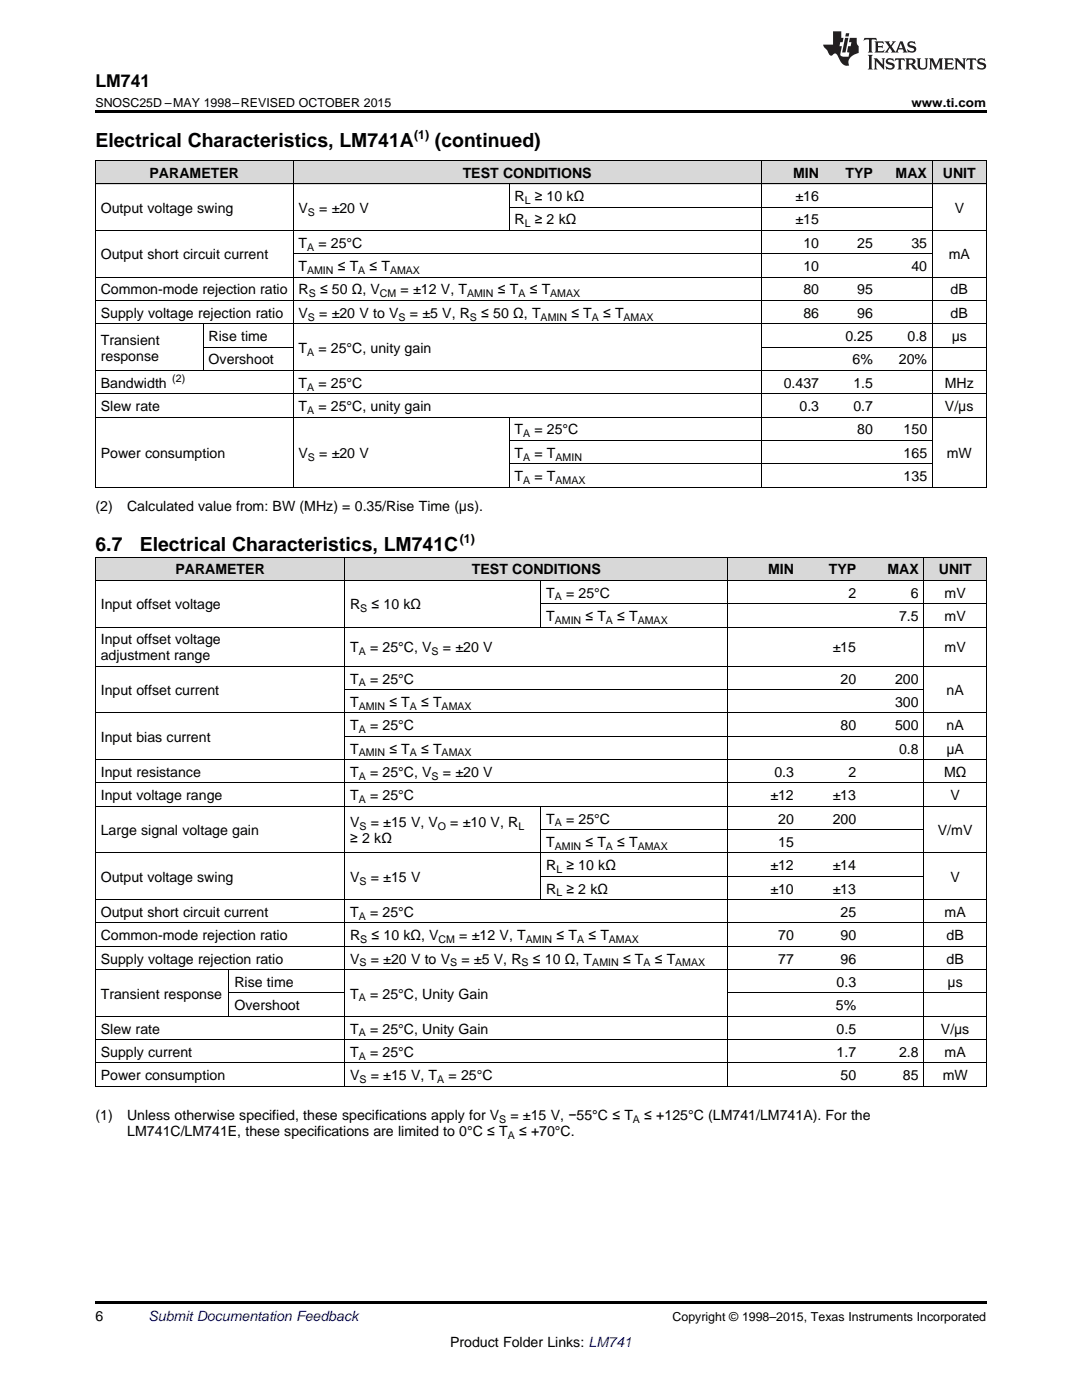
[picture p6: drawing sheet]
<svg xmlns="http://www.w3.org/2000/svg" width="216mm" height="279mm" viewBox="0 0 216 279" stroke-linecap="round" stroke-linejoin="round" font-family="sans-serif">
<defs><g id="words">
<g font-size="3.9">
<text x="19" y="29.3">Electrical Characteristics, LM741A</text>
<text x="86.8" y="29.3">(continued)</text>
<text x="19" y="110">6.7</text>
<text x="27.9" y="110">Electrical Characteristics, LM741C</text>
</g>
<text font-size="3.5" x="19" y="17.3">LM741</text>
<g font-size="2.8">
<text x="29.8" y="35.5">PARAMETER</text>
<text x="92.3" y="35.5">TEST CONDITIONS</text>
<text x="158.3" y="35.5">MIN</text>
<text x="168.7" y="35.5">TYP</text>
<text x="178.7" y="35.5">MAX</text>
<text x="188.1" y="35.5">UNIT</text>
<text x="102.7" y="40.1">R</text>
<text x="106.7" y="40.1">≥ 10 kΩ</text>
<text x="158.7" y="40.1">±16</text>
<text x="20.1" y="42.5">Output voltage swing</text>
<text x="59.6" y="42.5">V</text>
<text x="63.7" y="42.5">= ±20 V</text>
<text x="102.7" y="44.8">R</text>
<text x="106.7" y="44.8">≥ 2 kΩ</text>
<text x="158.7" y="44.8">±15</text>
<text x="190.5" y="42.5">V</text>
<text x="20.1" y="51.8">Output short circuit current</text>
<text x="59.6" y="49.5">T</text>
<text x="63.5" y="49.5">= 25°C</text>
<text x="160.3" y="49.5">10</text>
<text x="171.1" y="49.5">25</text>
<text x="181.9" y="49.5">35</text>
<text x="189.3" y="51.8">mA</text>
<text x="20.1" y="58.8">Common-mode rejection ratio</text>
<text x="59.6" y="54.1">T</text>
<text x="59.6" y="58.8">R</text>
<text x="63.9" y="58.8">≤ 50 Ω, V</text>
<text x="67.4" y="54.1">≤ T</text>
<text x="73.7" y="54.1">≤ T</text>
<text x="79.9" y="58.8">= ±12 V, T</text>
<text x="99.3" y="58.8">≤ T</text>
<text x="105.7" y="58.8">≤ T</text>
<text x="160.3" y="54.1">10</text>
<text x="160.3" y="58.8">80</text>
<text x="171.1" y="58.8">95</text>
<text x="181.9" y="54.1">40</text>
<text x="189.7" y="58.8">dB</text>
<text x="20.1" y="63.4">Supply voltage rejection ratio</text>
<text x="59.6" y="63.4">V</text>
<text x="63.7" y="63.4">= ±20 V to V</text>
<text x="81.8" y="63.4">= ±5 V, R</text>
<text x="96" y="63.4">≤ 50 Ω, T</text>
<text x="114" y="63.4">≤ T</text>
<text x="120.3" y="63.4">≤ T</text>
<text x="160.3" y="63.4">86</text>
<text x="171.1" y="63.4">96</text>
<text x="189.7" y="63.4">dB</text>
<text x="20.1" y="68.8">Transient</text>
<text x="41.6" y="68.1">Rise time</text>
<text x="59.6" y="70.4">T</text>
<text x="63.5" y="70.4">= 25°C, unity gain</text>
<text x="168.7" y="68.1">0.25</text>
<text x="181.1" y="68.1">0.8</text>
<text x="189.9" y="68.1">μs</text>
<text x="20.1" y="72">response</text>
<text x="20.1" y="77.4">Bandwidth</text>
<text x="41.6" y="72.7">Overshoot</text>
<text x="59.6" y="77.4">T</text>
<text x="63.5" y="77.4">= 25°C</text>
<text x="156.4" y="77.4">0.437</text>
<text x="170.1" y="72.7">6%</text>
<text x="170.3" y="77.4">1.5</text>
<text x="179.4" y="72.7">20%</text>
<text x="188.5" y="77.4">MHz</text>
<text x="20.1" y="82.1">Slew rate</text>
<text x="59.6" y="82.1">T</text>
<text x="63.5" y="82.1">= 25°C, unity gain</text>
<text x="159.5" y="82.1">0.3</text>
<text x="170.3" y="82.1">0.7</text>
<text x="188.6" y="82.1">V/μs</text>
<text x="102.7" y="86.7">T</text>
<text x="106.6" y="86.7">= 25°C</text>
<text x="171.1" y="86.7">80</text>
<text x="180.3" y="86.7">150</text>
<text x="20.1" y="91.4">Power consumption</text>
<text x="59.6" y="91.4">V</text>
<text x="63.7" y="91.4">= ±20 V</text>
<text x="102.7" y="91.4">T</text>
<text x="106.6" y="91.4">= T</text>
<text x="180.3" y="91.4">165</text>
<text x="188.9" y="91.4">mW</text>
<text x="19" y="101.9">(2)</text>
<text x="25.4" y="101.9">Calculated value from: BW (MHz) = 0.35/Rise Time (μs).</text>
<text x="102.7" y="96">T</text>
<text x="106.6" y="96">= T</text>
<text x="180.3" y="96">135</text>
<text x="35" y="114.6">PARAMETER</text>
<text x="94.2" y="114.6">TEST CONDITIONS</text>
<text x="109" y="119.3">T</text>
<text x="113" y="119.3">= 25°C</text>
<text x="153.2" y="114.6">MIN</text>
<text x="165.4" y="114.6">TYP</text>
<text x="169.3" y="119.3">2</text>
<text x="177.1" y="114.6">MAX</text>
<text x="181.8" y="119.3">6</text>
<text x="187.3" y="114.6">UNIT</text>
<text x="188.5" y="119.3">mV</text>
<text x="20.1" y="121.6">Input offset voltage</text>
<text x="69.9" y="121.6">R</text>
<text x="74.2" y="121.6">≤ 10 kΩ</text>
<text x="109" y="123.9">T</text>
<text x="116.8" y="123.9">≤ T</text>
<text x="123.2" y="123.9">≤ T</text>
<text x="179.4" y="123.9">7.5</text>
<text x="188.5" y="123.9">mV</text>
<text x="20.1" y="128.6">Input offset voltage</text>
<text x="20.1" y="131.8">adjustment range</text>
<text x="69.9" y="130.2">T</text>
<text x="73.8" y="130.2">= 25°C, V</text>
<text x="88.4" y="130.2">= ±20 V</text>
<text x="166.2" y="130.2">±15</text>
<text x="188.5" y="130.2">mV</text>
<text x="69.9" y="136.4">T</text>
<text x="73.8" y="136.4">= 25°C</text>
<text x="167.7" y="136.4">20</text>
<text x="178.6" y="136.4">200</text>
<text x="20.1" y="138.7">Input offset current</text>
<text x="69.9" y="141.1">T</text>
<text x="77.7" y="141.1">≤ T</text>
<text x="84" y="141.1">≤ T</text>
<text x="178.6" y="141.1">300</text>
<text x="188.9" y="138.7">nA</text>
<text x="20.1" y="148.1">Input bias current</text>
<text x="69.9" y="145.7">T</text>
<text x="73.8" y="145.7">= 25°C</text>
<text x="167.7" y="145.7">80</text>
<text x="178.6" y="145.7">500</text>
<text x="188.9" y="145.7">nA</text>
<text x="20.1" y="155">Input resistance</text>
<text x="69.9" y="150.4">T</text>
<text x="69.9" y="155">T</text>
<text x="73.8" y="155">= 25°C, V</text>
<text x="77.7" y="150.4">≤ T</text>
<text x="84" y="150.4">≤ T</text>
<text x="88.4" y="155">= ±20 V</text>
<text x="154.5" y="155">0.3</text>
<text x="169.3" y="155">2</text>
<text x="179.4" y="150.4">0.8</text>
<text x="188.4" y="155">MΩ</text>
<text x="188.8" y="150.4">μA</text>
<text x="20.1" y="159.7">Input voltage range</text>
<text x="69.9" y="159.7">T</text>
<text x="73.8" y="159.7">= 25°C</text>
<text x="153.7" y="159.7">±12</text>
<text x="166.2" y="159.7">±13</text>
<text x="189.7" y="159.7">V</text>
<text x="20.1" y="166.7">Large signal voltage gain</text>
<text x="69.9" y="165.1">V</text>
<text x="74" y="165.1">= ±15 V, V</text>
<text x="89.9" y="165.1">= ±10 V, R</text>
<text x="109" y="164.4">T</text>
<text x="113" y="164.4">= 25°C</text>
<text x="155.3" y="164.4">20</text>
<text x="166.2" y="164.4">200</text>
<text x="187.1" y="166.7">V/mV</text>
<text x="69.9" y="168.3">≥ 2 kΩ</text>
<text x="109" y="169">T</text>
<text x="109" y="173.7">R</text>
<text x="113" y="173.7">≥ 10 kΩ</text>
<text x="116.8" y="169">≤ T</text>
<text x="123.2" y="169">≤ T</text>
<text x="153.7" y="173.7">±12</text>
<text x="155.3" y="169">15</text>
<text x="166.2" y="173.7">±14</text>
<text x="20.1" y="176">Output voltage swing</text>
<text x="69.9" y="176">V</text>
<text x="74" y="176">= ±15 V</text>
<text x="109" y="178.3">R</text>
<text x="113" y="178.3">≥ 2 kΩ</text>
<text x="153.7" y="178.3">±10</text>
<text x="166.2" y="178.3">±13</text>
<text x="189.7" y="176">V</text>
<text x="20.1" y="183">Output short circuit current</text>
<text x="69.9" y="183">T</text>
<text x="73.8" y="183">= 25°C</text>
<text x="167.7" y="183">25</text>
<text x="188.5" y="183">mA</text>
<text x="20.1" y="187.6">Common-mode rejection ratio</text>
<text x="69.9" y="187.6">R</text>
<text x="74.2" y="187.6">≤ 10 kΩ, V</text>
<text x="91.7" y="187.6">= ±12 V, T</text>
<text x="111.1" y="187.6">≤ T</text>
<text x="117.4" y="187.6">≤ T</text>
<text x="155.3" y="187.6">70</text>
<text x="167.7" y="187.6">90</text>
<text x="188.9" y="187.6">dB</text>
<text x="20.1" y="192.3">Supply voltage rejection ratio</text>
<text x="46.8" y="197">Rise time</text>
<text x="69.9" y="192.3">V</text>
<text x="74" y="192.3">= ±20 V to V</text>
<text x="92.1" y="192.3">= ±5 V, R</text>
<text x="106.3" y="192.3">≤ 10 Ω, T</text>
<text x="124.3" y="192.3">≤ T</text>
<text x="130.6" y="192.3">≤ T</text>
<text x="155.3" y="192.3">77</text>
<text x="166.9" y="197">0.3</text>
<text x="167.7" y="192.3">96</text>
<text x="188.9" y="192.3">dB</text>
<text x="189.1" y="197">μs</text>
<text x="20.1" y="199.3">Transient response</text>
<text x="46.8" y="201.6">Overshoot</text>
<text x="69.9" y="199.3">T</text>
<text x="73.8" y="199.3">= 25°C, Unity Gain</text>
<text x="166.8" y="201.6">5%</text>
<text x="20.1" y="206.3">Slew rate</text>
<text x="69.9" y="206.3">T</text>
<text x="73.8" y="206.3">= 25°C, Unity Gain</text>
<text x="166.9" y="206.3">0.5</text>
<text x="187.7" y="206.3">V/μs</text>
<text x="20.1" y="210.9">Supply current</text>
<text x="20.1" y="215.6">Power consumption</text>
<text x="69.9" y="210.9">T</text>
<text x="69.9" y="215.6">V</text>
<text x="73.8" y="210.9">= 25°C</text>
<text x="74" y="215.6">= ±15 V, T</text>
<text x="89.5" y="215.6">= 25°C</text>
<text x="166.9" y="210.9">1.7</text>
<text x="167.7" y="215.6">50</text>
<text x="179.4" y="210.9">2.8</text>
<text x="180.2" y="215.6">85</text>
<text x="188.1" y="215.6">mW</text>
<text x="188.5" y="210.9">mA</text>
<text x="19" y="223.5">(1)</text>
<text x="25.4" y="223.5">Unless otherwise specified, these specifications apply for V</text>
<text x="25.4" y="226.7">LM741C/LM741E, these specifications are limited to 0°C ≤ T</text>
<text x="101.9" y="223.5">= ±15 V, −55°C ≤ T</text>
<text x="103.6" y="226.7">≤ +70°C.</text>
<text x="128.6" y="223.5">≤ +125°C (LM741/LM741A). For the</text>
<text x="19" y="263.6">6</text>
<text x="89.8" y="268.9">Product Folder Links: LM741</text>
</g>
<text font-size="2.8" fill="#0000c8" x="29.6" y="263.6">Submit Documentation Feedback</text>
<g font-size="2.5">
<text x="19" y="21.4">SNOSC25D –MAY 1998–REVISED OCTOBER 2015</text>
<text x="181.9" y="21.4">www.ti.com</text>
<text x="82.6" y="27.7">(1)</text>
<text x="91.7" y="108.4">(1)</text>
<text x="134.2" y="263.6">Copyright © 1998–2015, Texas Instruments Incorporated</text>
</g>
<g font-size="2.1">
<text x="104.7" y="40.7">L</text>
<text x="61.5" y="43">S</text>
<text x="104.7" y="45.4">L</text>
<text x="61.3" y="50">A</text>
<text x="61.3" y="54.7">AMIN</text>
<text x="61.6" y="59.3">S</text>
<text x="71.5" y="54.7">A</text>
<text x="75.8" y="59.3">CM</text>
<text x="77.8" y="54.7">AMAX</text>
<text x="93.2" y="59.3">AMIN</text>
<text x="103.4" y="59.3">A</text>
<text x="109.8" y="59.3">AMAX</text>
<text x="61.5" y="64">S</text>
<text x="79.5" y="64">S</text>
<text x="93.8" y="64">S</text>
<text x="107.9" y="64">AMIN</text>
<text x="118.1" y="64">A</text>
<text x="124.4" y="64">AMAX</text>
<text x="61.3" y="71">A</text>
<text x="34.4" y="76.3">(2)</text>
<text x="61.3" y="78">A</text>
<text x="61.3" y="82.6">A</text>
<text x="104.4" y="87.3">A</text>
<text x="61.5" y="91.9">S</text>
<text x="104.4" y="91.9">A</text>
<text x="110.8" y="91.9">AMIN</text>
<text x="104.4" y="96.6">A</text>
<text x="110.8" y="96.6">AMAX</text>
<text x="110.7" y="119.8">A</text>
<text x="71.9" y="122.2">S</text>
<text x="110.7" y="124.5">AMIN</text>
<text x="120.9" y="124.5">A</text>
<text x="127.2" y="124.5">AMAX</text>
<text x="71.6" y="130.7">A</text>
<text x="86.1" y="130.7">S</text>
<text x="71.6" y="137">A</text>
<text x="71.6" y="141.6">AMIN</text>
<text x="81.8" y="141.6">A</text>
<text x="88.1" y="141.6">AMAX</text>
<text x="71.6" y="146.3">A</text>
<text x="71.6" y="151">AMIN</text>
<text x="71.6" y="155.6">A</text>
<text x="81.8" y="151">A</text>
<text x="86.1" y="155.6">S</text>
<text x="88.1" y="151">AMAX</text>
<text x="71.6" y="160.3">A</text>
<text x="71.8" y="165.7">S</text>
<text x="87.4" y="165.7">O</text>
<text x="103.4" y="165.7">L</text>
<text x="110.7" y="164.9">A</text>
<text x="110.7" y="169.6">AMIN</text>
<text x="120.9" y="169.6">A</text>
<text x="127.2" y="169.6">AMAX</text>
<text x="71.8" y="176.6">S</text>
<text x="111" y="174.2">L</text>
<text x="111" y="178.9">L</text>
<text x="71.6" y="183.6">A</text>
<text x="71.9" y="188.2">S</text>
<text x="87.5" y="188.2">CM</text>
<text x="104.9" y="188.2">AMIN</text>
<text x="115.1" y="188.2">A</text>
<text x="121.5" y="188.2">AMAX</text>
<text x="71.8" y="192.9">S</text>
<text x="89.8" y="192.9">S</text>
<text x="104.1" y="192.9">S</text>
<text x="118.2" y="192.9">AMIN</text>
<text x="128.4" y="192.9">A</text>
<text x="134.7" y="192.9">AMAX</text>
<text x="71.6" y="199.8">A</text>
<text x="71.6" y="206.8">A</text>
<text x="71.6" y="211.5">A</text>
<text x="71.8" y="216.1">S</text>
<text x="87.2" y="216.1">A</text>
<text x="99.6" y="224.1">S</text>
<text x="101.3" y="227.3">A</text>
<text x="126.3" y="224.1">A</text>
</g>
</g></defs>
<g fill="#d8d8d8">
<path d="M19 111.2h26.7v4.7h-26.7z"/>
<path d="M45.7 111.2h23.1v4.7h-23.1z"/>
<path d="M68.8 111.2h39.1v4.7h-39.1z"/>
<path d="M107.9 111.2h37.4v4.7h-37.4z"/>
<path d="M145.3 111.2h14.2v4.7h-14.2z"/>
<path d="M159.5 111.2h12.4v4.7h-12.4z"/>
<path d="M171.9 111.2h12.5v4.7h-12.5z"/>
<path d="M184.4 111.2h12.4v4.7h-12.4z"/>
<path d="M19 32.1h21.6v4.7h-21.6z"/>
<path d="M40.6 32.1h17.9v4.7h-17.9z"/>
<path d="M58.5 32.1h43.1v4.7h-43.1z"/>
<path d="M101.6 32.1h25.2v4.7h-25.2z"/>
<path d="M126.8 32.1h25.1v4.7h-25.1z"/>
<path d="M151.9 32.1h12.6v4.7h-12.6z"/>
<path d="M164.5 32.1h10.8v4.7h-10.8z"/>
<path d="M175.3 32.1h10.8v4.7h-10.8z"/>
<path d="M186.1 32.1h10.7v4.7h-10.7z"/>
</g>
<g fill="#000">
<path d="M19 22h177.8v.5h-177.8zM19 97.3h.2zM58.4 97.3h.1zM101.5 97.3h.1zM126.7 97.3h.1zM151.8 97.3h.1zM164.4 97.3h.1zM175.2 97.3h.1zM185.9 97.3h.2zM196.7 97.3h.1zM19 216.8l.2 .1zM68.7 216.8l.1 .1z"/>
<path d="M107.8 216.8l.1 .1zM145.2 216.8l.1 .1zM159.4 216.8l.1 .1zM171.8 216.8l.1 .1zM184.3 216.8l.1 .1zM196.7 216.8l.1 .1zM19 259.7h177.8v.5h-177.8z"/>
</g>
<g fill="none" stroke="#000" stroke-width=".2">
<path d="M19 36.7h177.8M19 32h177.8M19.1 32.1v65.2M58.5 32.1v65.2M101.6 36.7v9.4M151.9 32.1v65.2M186 32.1v65.2M196.8 32.1v65.2M19 60h177.8M19 55.3h177.8M19 46h177.8M58.5 50.7h127.6"/>
<path d="M101.6 41.4h84.5M19 78.6h177.8M19 74h177.8M19 64.6h177.8M40.5 64.7v9.3M40.6 69.3h17.9M151.9 69.3h44.9M19 97.2h177.8M19 83.3h177.8M101.6 83.3v14M101.6 92.6h84.5M101.6 87.9h84.5"/>
<path d="M19 111.2h177.8v105.7M19 115.8h177.8M19.1 111.2v105.7M68.8 111.2v105.7M107.9 115.9v9.3M145.2 111.2v105.7M184.3 111.2v105.7M19 133h177.8M19 125.1h177.8M68.8 137.6h115.6M107.9 120.5h88.9M19 156.3h177.8"/>
<path d="M19 151.6h177.8M19 142.3h177.8M68.8 146.9h128M19 179.5h177.8M19 170.2h177.8M19 160.9h177.8M107.9 160.9v18.7M107.9 174.9h76.5M107.9 165.6h76.5M19 193.5h177.8M19 188.9h177.8M19 184.2h177.8"/>
<path d="M45.7 193.5v9.4M45.7 198.2h23.1M145.3 198.2h51.5M19 216.8h177.8M19 212.1h177.8M19 207.5h177.8M19 202.8h177.8"/>
</g>
<g fill="#231f20">
<path d="M172.5 7.6l-.1 .5 .4-.2h.6v.1v2.1l-.2 .4h.9l-.2-.4v-2.1l.1-.1h.5l.5 .2-.2-.5zM174.5 8.3l.2 .3v1.5l-.2 .4h1.8l.2-.6a1.04 1.04 0 0 1-1.3 .2v-.7h.6l.3 .2v-.6l-.3 .2h-.6v-.6l.8-.1 .4 .3-.2-.5zM176.5 8.3l.9 1.1-.9 1.1h.8l-.2-.2 .4-.7 .5 .7-.2 .2h1.5l-.2-.2 .2-.4h.9l.1 .4-.2 .2h1l-.3-.3-.7-1.9h-.5l-.9 2-.8-1 .9-1h-.8l.1 .3-.4 .5-.3-.6 .1-.2zM179.7 8.6l.4 1h-.7zM181.3 8.4a.63 .63 0 0 0-.2 .7 .63 .63 0 0 0 .6 .4l.6 .2 .1 .2a.75 .75 0 0 1-.7 .4 .75 .75 0 0 1-.6-.5l.1 .7 .1-.1a1.11 1.11 0 0 0 1.5-.6 1.13 1.13 0 0 0-1.2-.8l-.1-.4a1.04 1.04 0 0 1 1.2 .2l-.2-.5-.2 .1-.4-.2zM173.2 10.9l.2 .4v2.2l-.2 .4h1l-.3-.4v-2.2l.3-.4zM174.3 11.6l.3 .4v1.5l-.3 .4h.8l-.2-.4v-1.3l1.5 1.7v-1.9l.2-.4h-.7l.2 .4v.9l-1.1-1.3zM177 11.8a.62 .62 0 0 0-.2 .7 .62 .62 0 0 0 .6 .4l.6 .1 .1 .3a.76 .76 0 0 1-.7 .3 .76 .76 0 0 1-.7-.4l.2 .7 .1-.1a1.11 1.11 0 0 0 1.5-.6 1.13 1.13 0 0 0-1.2-.8l-.1-.4a1.04 1.04 0 0 1 1.2 .2l-.2-.6-.2 .1-.5-.1zM178.7 11.6l-.2 .6a.61 .61 0 0 1 .8-.3v1.6l-.2 .4h.9l-.2-.4v-1.6a.63 .63 0 0 1 .7 .3l-.1-.6zM180.6 11.6l.3 .4v1.5l-.3 .4h1l-.2-.2-.1-.8 .6 .2a.76 .76 0 0 0 1.2 .7l-1-1a.58 .58 0 0 0 .6-.5 .58 .58 0 0 0-.5-.6zM181.4 11.9h.1a.45 .45 0 0 1 .5 .1 .45 .45 0 0 1 .1 .5l-.8 .2zM182.9 11.6l.2 .2a2.17 2.17 0 0 0 .3 1.9 .99 .99 0 0 0 1.6-.6v-1.1l.2-.4h-.7l.2 .2a1.92 1.92 0 0 1-.2 1.8 .6 .6 0 0 1-.9-.5v-1.1l.2-.4zM185.4 11.6l.2 .4v1.5l-.2 .4h.7l-.2-.4v-1.4l.8 1.8 .8-1.8v1.4l-.2 .4h.9l-.2-.4v-1.5l.2-.4h-.8l-.6 1.5-.6-1.5zM188.4 11.6l.2 .4v1.5l-.2 .4h1.8l.1-.6a1.04 1.04 0 0 1-1.2 .1v-.6h.5l.4 .2v-.6l-.4 .2h-.5v-.7h.8l.3 .3-.1-.6zM190.5 11.6l.2 .4v1.5l-.2 .4h.7l-.2-.4v-1.3l1.5 1.7v-1.9l.2-.4h-.7l.2 .4v.9l-1.1-1.3zM192.9 11.6l-.1 .6a.61 .61 0 0 1 .7-.3l.1 1.6-.3 .4h1l-.3-.4 .1-1.6a.63 .63 0 0 1 .7 .3l-.1-.6zM195.2 11.8a.62 .62 0 0 0-.2 .7 .62 .62 0 0 0 .6 .4l.6 .1 .1 .3a.76 .76 0 0 1-.7 .3 .76 .76 0 0 1-.6-.4l.1 .7 .1-.1a1.11 1.11 0 0 0 1.6-.6 1.13 1.13 0 0 0-1.3-.8l-.1-.4a1.04 1.04 0 0 1 1.2 .2l-.1-.6-.2 .1-.5-.1z"/>
<path d="M166.2 6.3v2.6h-1.9v.4l.8 .9a.91 .91 0 0 0 1 .8 .56 .56 0 0 1 .5-.3 .56 .56 0 0 1 .5 .3l.4 .8a1.53 1.53 0 0 0 1.9 1.2 1.54 1.54 0 0 1 1-2.1l.9-.3v-1.4a1.52 1.52 0 0 1-.4-1.6h-1.3l-.2 .8h.5l-.2 .8h-.5l-.1 1v.2l.4 .1-.2 .8a1.93 1.93 0 0 1-1.6-.3l.3-1.8h-.5l.2-.8h.4l.2-.8h-.4v-1.3zM168.6 7.6l-.6 2.9h.7l.6-2.9zM168.8 6.6l-.1 .7h.6l.2-.7z"/>
</g>
<use href="#words"/>
</svg>
